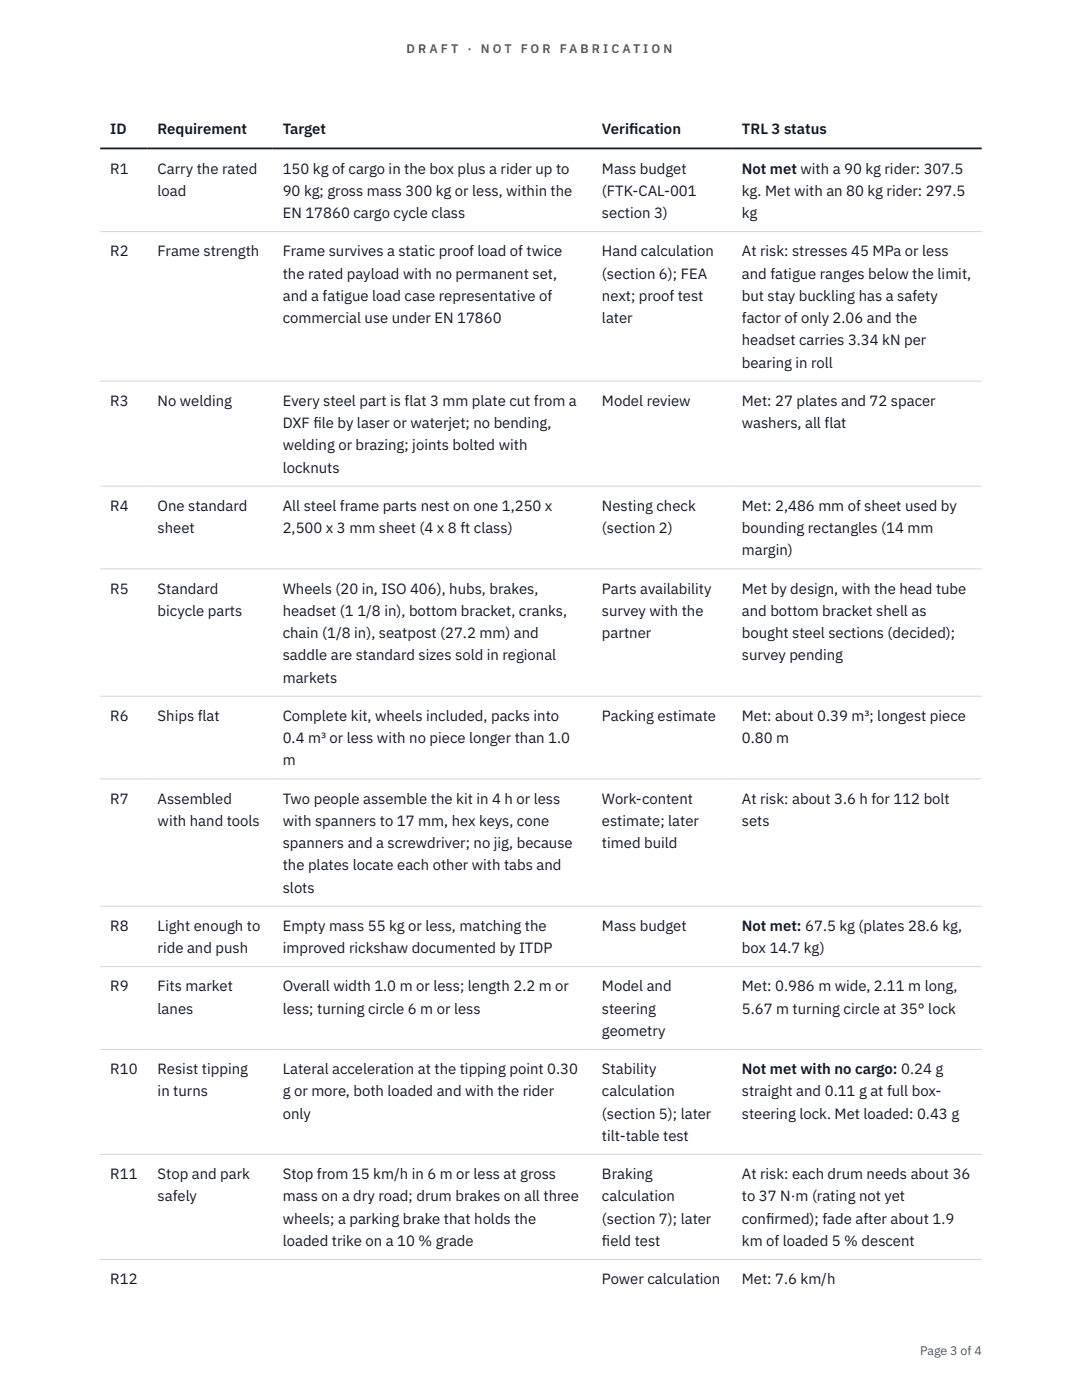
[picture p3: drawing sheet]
<svg xmlns="http://www.w3.org/2000/svg" width="216mm" height="279mm" viewBox="0 0 216 279" stroke-linecap="round" stroke-linejoin="round" font-family="sans-serif">
<defs><g id="words">
<g font-size="3" fill="#111827">
<text x="22" y="26.8">ID</text>
<text x="31.5" y="26.8">Requirement</text>
<text x="56.4" y="26.8">Target</text>
<text x="120.1" y="26.8">Verif</text>
<text x="125.5" y="26.8">ication</text>
<text x="148" y="26.8">TRL 3 status</text>
<text x="22" y="34.6">R1</text>
<text x="31.5" y="34.6">Carry the rated</text>
<text x="56.4" y="34.6">150 kg of cargo in the box plus a rider up to</text>
<text x="120.1" y="34.6">Mass budget</text>
<text x="148" y="34.6">Not met with a 90 kg rider: 307.5</text>
<text x="31.5" y="39.1">load</text>
<text x="56.4" y="39.1">90 kg; gross mass 300 kg or less, within the</text>
<text x="120.1" y="39.1">(FTK-CAL-001</text>
<text x="148" y="39.1">kg. Met with an 80 kg rider: 297.5</text>
<text x="56.4" y="43.5">EN 17860 cargo cycle class</text>
<text x="120.1" y="43.5">section 3)</text>
<text x="148" y="43.5">kg</text>
<text x="22" y="51.1">R2</text>
<text x="31.5" y="51.1">Frame strength</text>
<text x="56.4" y="51.1">Frame survives a static proof load of twice</text>
<text x="120.1" y="51.1">Hand calculation</text>
<text x="148" y="51.1">At risk: stresses 45 MPa or less</text>
<text x="56.4" y="55.6">the rated payload with no permanent set,</text>
<text x="120.1" y="55.6">(section 6); FEA</text>
<text x="148" y="55.6">and fatigue ranges below the limit,</text>
<text x="56.4" y="60">and a fatigue load case representative of</text>
<text x="56.4" y="64.5">commercial use under EN 17860</text>
<text x="120.1" y="60">next; proof test</text>
<text x="120.1" y="64.5">later</text>
<text x="148" y="60">but stay buckling has a safety</text>
<text x="148" y="64.5">factor of only 2.06 and the</text>
<text x="148" y="68.9">headset carries 3.34 kN per</text>
<text x="148" y="73.4">bearing in roll</text>
<text x="22" y="81">R3</text>
<text x="31.5" y="81">No welding</text>
<text x="56.4" y="81">Every steel part is flat 3 mm plate cut from a</text>
<text x="120.1" y="81">Model review</text>
<text x="148" y="81">Met: 27 plates and 72 spacer</text>
<text x="56.4" y="85.4">DXF f</text>
<text x="56.4" y="89.9">welding or brazing; joints bolted with</text>
<text x="62.5" y="85.4">ile by laser or waterjet; no bending,</text>
<text x="148" y="85.4">washers, all flat</text>
<text x="56.4" y="94.3">locknuts</text>
<text x="22" y="101.9">R4</text>
<text x="31.5" y="101.9">One standard</text>
<text x="56.4" y="101.9">All steel frame parts nest on one 1,250 x</text>
<text x="120.1" y="101.9">Nesting check</text>
<text x="148" y="101.9">Met: 2,486 mm of sheet used by</text>
<text x="31.5" y="106.4">sheet</text>
<text x="56.4" y="106.4">2,500 x 3 mm sheet (4 x 8 ft class)</text>
<text x="120.1" y="106.4">(section 2)</text>
<text x="148" y="106.4">bounding rectangles (14 mm</text>
<text x="148" y="110.8">margin)</text>
<text x="22" y="118.5">R5</text>
<text x="31.5" y="118.5">Standard</text>
<text x="56.4" y="118.5">Wheels (20 in, ISO 406), hubs, brakes,</text>
<text x="120.1" y="118.5">Parts availability</text>
<text x="148" y="118.5">Met by design, with the head tube</text>
<text x="31.5" y="122.9">bicycle parts</text>
<text x="56.4" y="122.9">headset (1 1/8 in), bottom bracket, cranks,</text>
<text x="120.1" y="122.9">survey with the</text>
<text x="148" y="122.9">and bottom bracket shell as</text>
<text x="56.4" y="127.3">chain (1/8 in), seatpost (27.2 mm) and</text>
<text x="56.4" y="131.8">saddle are standard sizes sold in regional</text>
<text x="120.1" y="127.3">partner</text>
<text x="148" y="127.3">bought steel sections (decided);</text>
<text x="148" y="131.8">survey pending</text>
<text x="56.4" y="136.2">markets</text>
<text x="22" y="143.9">R6</text>
<text x="31.5" y="143.9">Ships flat</text>
<text x="56.4" y="143.9">Complete kit, wheels included, packs into</text>
<text x="120.1" y="143.9">Packing estimate</text>
<text x="148" y="143.9">Met: about 0.39 m³; longest piece</text>
<text x="56.4" y="148.3">0.4 m³ or less with no piece longer than 1.0</text>
<text x="148" y="148.3">0.80 m</text>
<text x="56.4" y="152.7">m</text>
<text x="22" y="160.4">R7</text>
<text x="31.5" y="160.4">Assembled</text>
<text x="56.4" y="160.4">Two people assemble the kit in 4 h or less</text>
<text x="120.1" y="160.4">Work-content</text>
<text x="148" y="160.4">At risk: about 3.6 h for 112 bolt</text>
<text x="31.5" y="164.8">with hand tools</text>
<text x="56.4" y="164.8">with spanners to 17 mm, hex keys, cone</text>
<text x="120.1" y="164.8">estimate; later</text>
<text x="148" y="164.8">sets</text>
<text x="56.4" y="169.3">spanners and a screwdriver; no jig, because</text>
<text x="56.4" y="173.7">the plates locate each other with tabs and</text>
<text x="120.1" y="169.3">timed build</text>
<text x="56.4" y="178.1">slots</text>
<text x="22" y="185.8">R8</text>
<text x="31.5" y="185.8">Light enough to</text>
<text x="56.4" y="185.8">Empty mass 55 kg or less, matching the</text>
<text x="120.1" y="185.8">Mass budget</text>
<text x="148" y="185.8">Not met: 67.5 kg (plates 28.6 kg,</text>
<text x="31.5" y="190.2">ride and push</text>
<text x="56.4" y="190.2">improved rickshaw documented by ITDP</text>
<text x="148" y="190.2">box 14.7 kg)</text>
<text x="22" y="197.8">R9</text>
<text x="31.5" y="197.8">Fits market</text>
<text x="56.4" y="197.8">Overall width 1.0 m or less; length 2.2 m or</text>
<text x="120.1" y="197.8">Model and</text>
<text x="148" y="197.8">Met: 0.986 m wide, 2.11 m long,</text>
<text x="31.5" y="202.3">lanes</text>
<text x="56.4" y="202.3">less; turning circle 6 m or less</text>
<text x="120.1" y="202.3">steering</text>
<text x="148" y="202.3">5.67 m turning circle at 35° lock</text>
<text x="120.1" y="206.7">geometry</text>
<text x="22" y="214.3">R10</text>
<text x="31.5" y="214.3">Resist tipping</text>
<text x="56.4" y="214.3">Lateral acceleration at the tipping point 0.30</text>
<text x="120.1" y="214.3">Stability</text>
<text x="148" y="214.3">Not met with no cargo: 0.24 g</text>
<text x="31.5" y="218.8">in turns</text>
<text x="56.4" y="218.8">g or more, both loaded and with the rider</text>
<text x="120.1" y="218.8">calculation</text>
<text x="148" y="218.8">straight and 0.11 g at full box-</text>
<text x="56.4" y="223.2">only</text>
<text x="120.1" y="223.2">(section 5); later</text>
<text x="120.1" y="227.7">tilt-table test</text>
<text x="148" y="223.2">steering lock. Met loaded: 0.43 g</text>
<text x="22" y="235.3">R11</text>
<text x="31.5" y="235.3">Stop and park</text>
<text x="31.5" y="239.8">safely</text>
<text x="56.4" y="235.3">Stop from 15 km/h in 6 m or less at gross</text>
<text x="56.4" y="239.8">mass on a dry road; drum brakes on all three</text>
<text x="120.1" y="235.3">Braking</text>
<text x="120.1" y="239.8">calculation</text>
<text x="148" y="235.3">At risk: each drum needs about 36</text>
<text x="148" y="239.8">to 37 N·m (rating not yet</text>
<text x="56.4" y="244.2">wheels; a parking brake that holds the</text>
<text x="120.1" y="244.2">(section 7); later</text>
<text x="148" y="244.2">conf</text>
<text x="152.9" y="244.2">irmed); fade after about 1.9</text>
<text x="56.4" y="248.6">loaded trike on a 10 % grade</text>
<text x="120.1" y="248.6">f</text>
<text x="120.1" y="248.6">ield test</text>
<text x="148" y="248.6">km of loaded 5 % descent</text>
<text x="22" y="256.3">R12</text>
<text x="120.1" y="256.3">Power calculation</text>
<text x="148" y="256.3">Met: 7.6 km/h</text>
</g>
<g font-size="2.5" fill="#b45309">
<text x="81.1" y="10.5">D R A F T</text>
<text x="93.3" y="10.5">·</text>
<text x="95.9" y="10.5">N O T</text>
<text x="103.9" y="10.5">F O R</text>
<text x="111.7" y="10.5">F A B R I C A T I O N</text>
</g>
<text font-size="2.5" fill="#4b5563" x="183.6" y="270.3">Page 3 of 4</text>
</g></defs>
<path d="M20 46.2h175.9M20 76.1h175.9M20 97h175.9M20 113.5h175.9M20 138.9h175.9M20 155.4h175.9M20 180.8h175.9M20 192.9h175.9M20 209.4h175.9M20 230.4h175.9M20 251.3h175.9" fill="none" stroke="#d1d5db" stroke-width=".2"/>
<path d="M20 29.6h175.9" fill="none" stroke="#111827" stroke-width=".35"/>
<use href="#words"/>
</svg>
